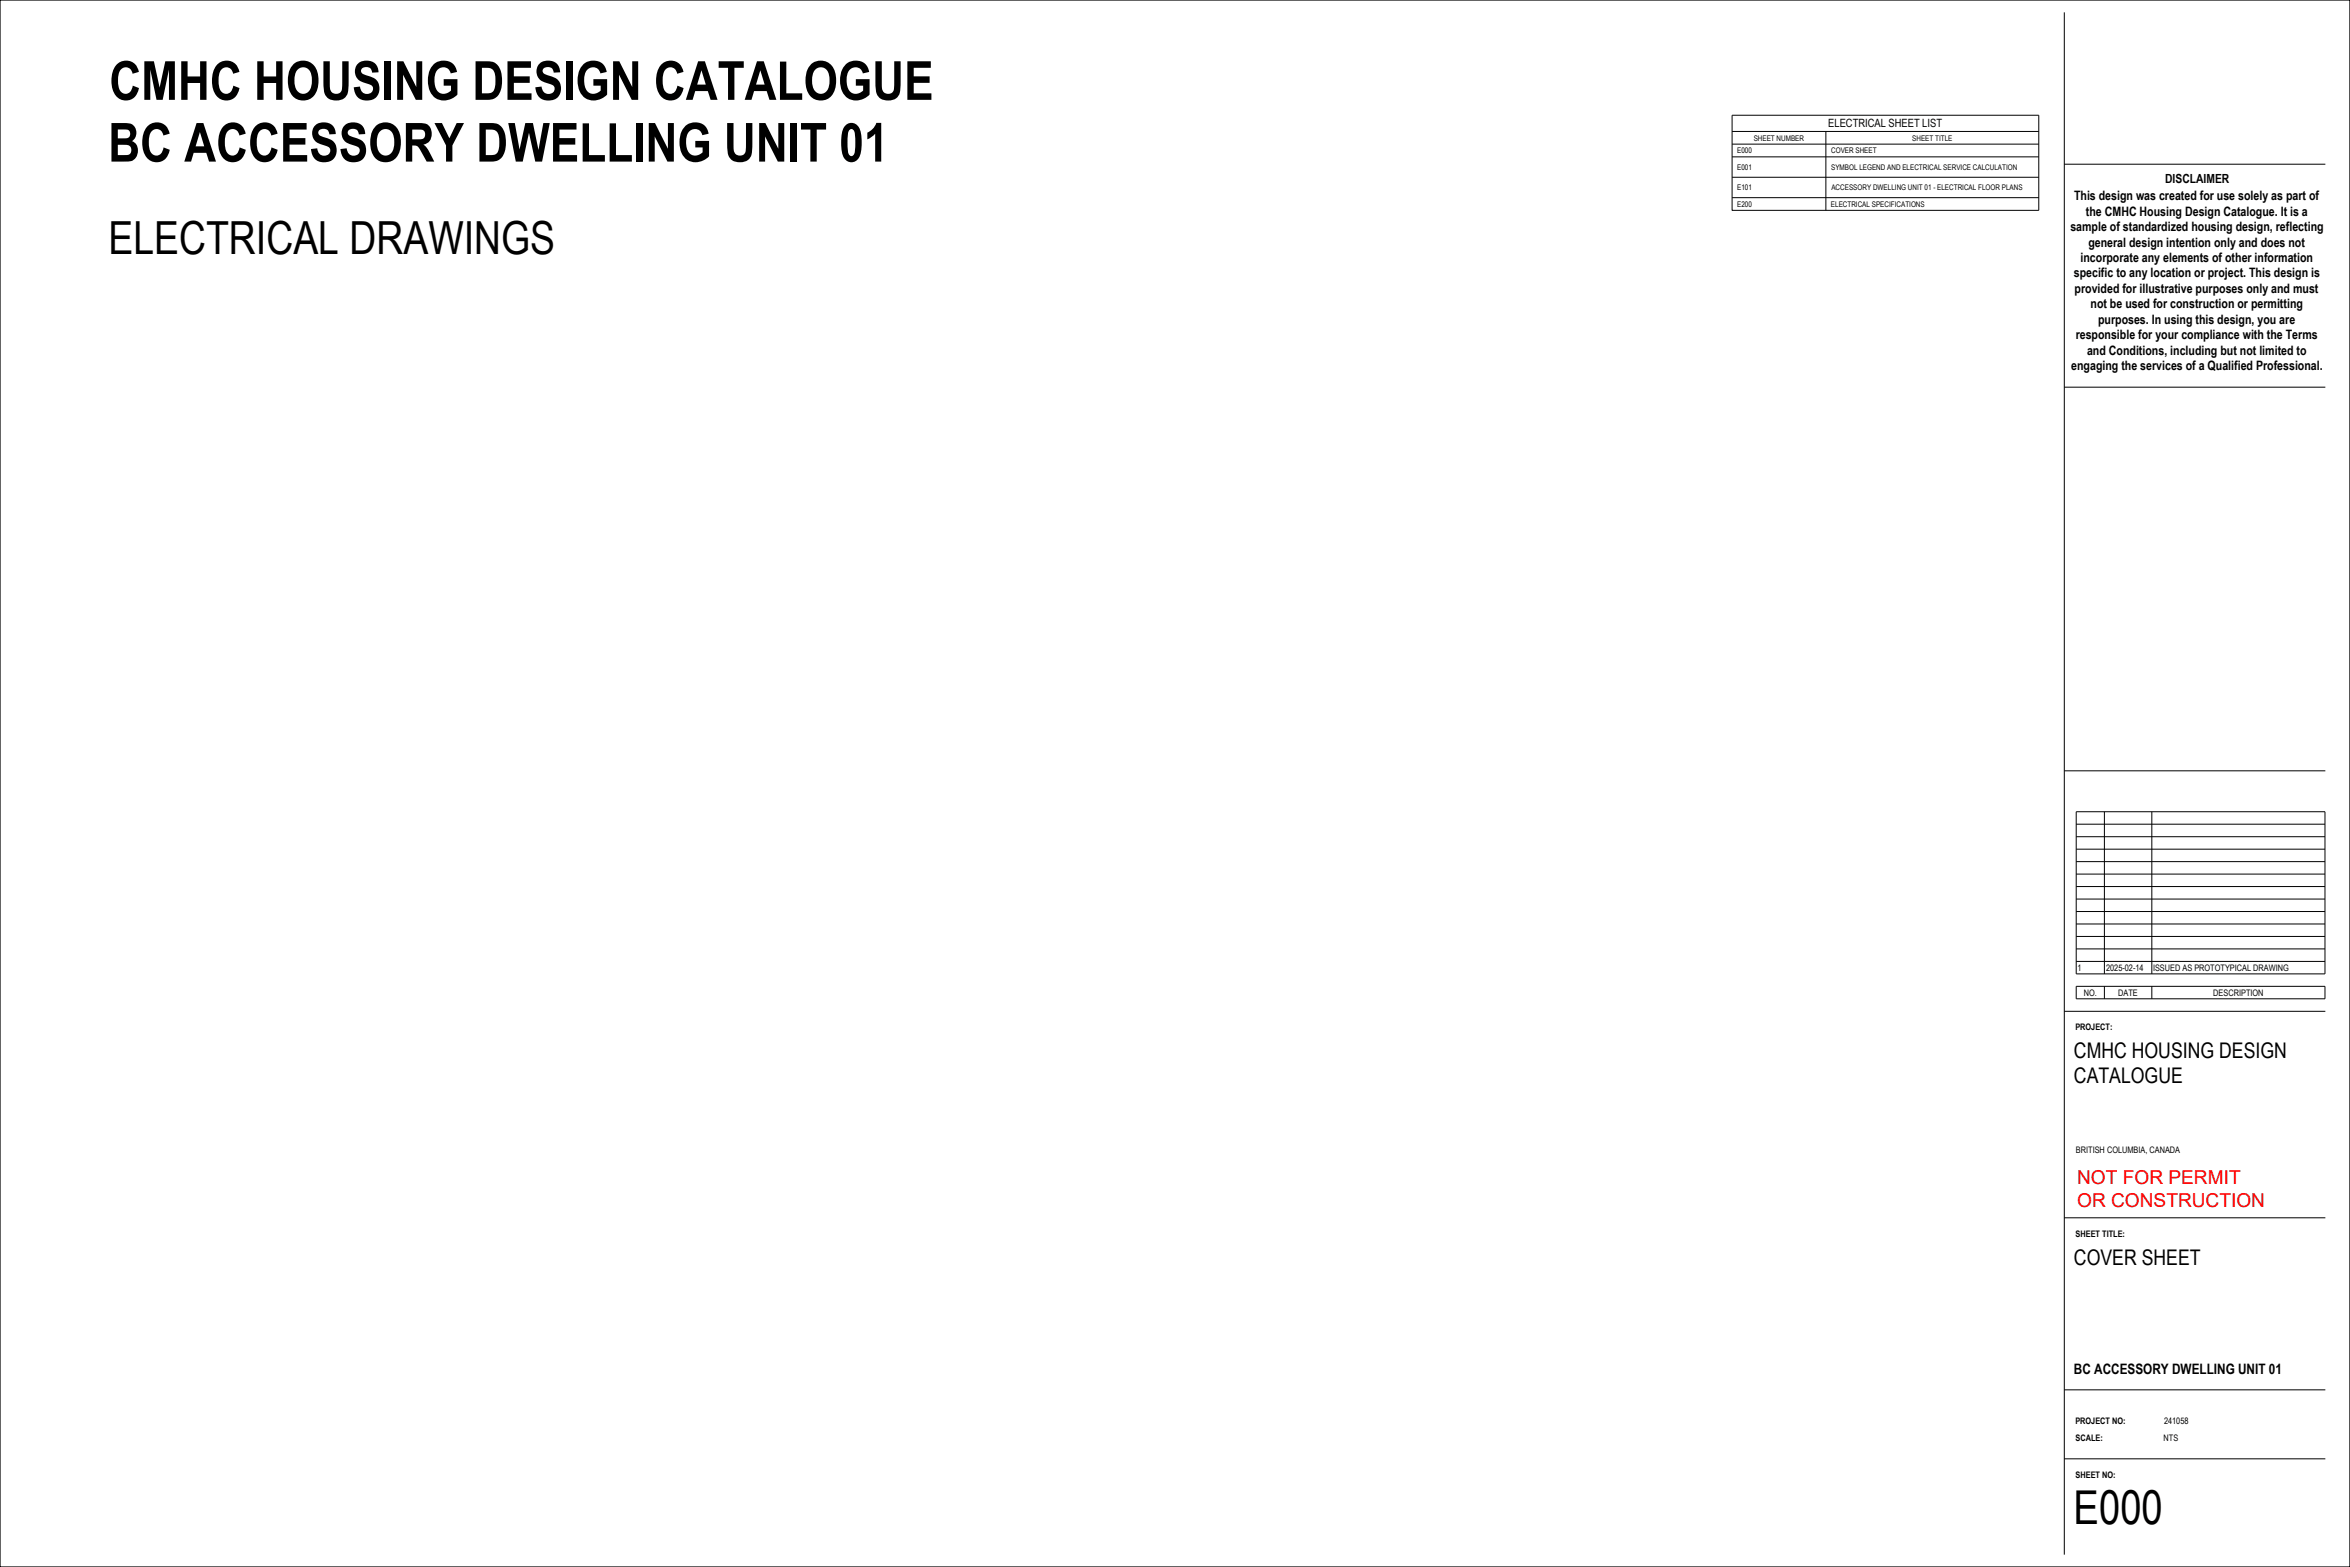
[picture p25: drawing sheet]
<svg xmlns="http://www.w3.org/2000/svg" width="914mm" height="610mm" viewBox="0 0 914 610" stroke-linecap="round" stroke-linejoin="round" font-family="sans-serif">
<defs><g id="words">
<g font-size="21">
<text x="42.5" y="38.8">CMHC HOUSING DESIGN CATALOGUE</text>
<text x="42.1" y="62.9">BC ACCESSORY DWELLING UNIT 01</text>
</g>
<text font-size="18.2" x="806.8" y="592.8">E000</text>
<text font-size="17.7" x="42.2" y="98.8">ELECTRICAL DRAWINGS</text>
<g font-size="8.4">
<text x="807" y="411.7">CMHC HOUSING DESIGN</text>
<text x="807" y="421.4">CATALOGUE</text>
<text x="807" y="492">COVER SHEET</text>
</g>
<g font-size="7.4" fill="#f00">
<text x="808.2" y="460.8">NOT FOR PERMIT</text>
<text x="808.2" y="469.7">OR CONSTRUCTION</text>
</g>
<text font-size="5.6" x="807" y="534.5">BC ACCESSORY DWELLING UNIT 01</text>
<g font-size="5">
<text x="807" y="77.9">This design was created for use solely as part of</text>
<text x="811.7" y="83.9">the CMHC Housing Design Catalogue. It is a</text>
<text x="805.6" y="89.9">sample of standardized housing design, reflecting</text>
<text x="812.6" y="95.9">general design intention only and does not</text>
<text x="809.5" y="101.9">incorporate any elements of other information</text>
<text x="806.9" y="108">specific to any location or project. This design is</text>
<text x="807.3" y="114">provided for illustrative purposes only and must</text>
<text x="813.4" y="120">not be used for construction or permitting</text>
<text x="816.4" y="126">purposes. In using this design, you are</text>
<text x="807.7" y="132">responsible for your compliance with the Terms</text>
<text x="812.1" y="138">and Conditions, including but not limited to</text>
<text x="805.9" y="144">engaging the services of a Qualified Professional.</text>
</g>
<text font-size="4.9" x="842.5" y="71">DISCLAIMER</text>
<text font-size="4.4" x="711.4" y="49.6">ELECTRICAL SHEET LIST</text>
<g font-size="3.5">
<text x="808.3" y="377.7">1</text>
<text x="819.5" y="377.7">2025-02-14</text>
<text x="837.8" y="377.7">ISSUED AS PROTOTYPICAL DRAWING</text>
<text x="810.8" y="387.4">NO.</text>
<text x="824.2" y="387.4">DATE</text>
<text x="861.2" y="387.4">DESCRIPTION</text>
<text x="807.5" y="400.9">PROJECT:</text>
<text x="807.8" y="448.5">BRITISH COLUMBIA, CANADA</text>
<text x="807.6" y="481.2">SHEET TITLE:</text>
<text x="807.5" y="554.1">PROJECT NO:</text>
<text x="842" y="554.1">241058</text>
<text x="807.6" y="560.6">SCALE:</text>
<text x="841.9" y="560.6">NTS</text>
<text x="807.6" y="574.9">SHEET NO:</text>
</g>
<g font-size="3">
<text x="675.9" y="59.6">E000</text>
<text x="682.4" y="54.7">SHEET NUMBER</text>
<text x="712.5" y="59.6">COVER SHEET</text>
<text x="744.1" y="54.7">SHEET TITLE</text>
<text x="675.9" y="66.1">E001</text>
<text x="712.5" y="66.1">SYMBOL LEGEND AND ELECTRICAL SERVICE CALCULATION</text>
<text x="675.9" y="74">E101</text>
<text x="712.6" y="74">ACCESSORY DWELLING UNIT 01 - ELECTRICAL FLOOR PLANS</text>
<text x="675.9" y="80.4">E200</text>
<text x="712.4" y="80.4">ELECTRICAL SPECIFICATIONS</text>
</g>
</g></defs>
<!-- layer: G-ANNO-TTLB-THIN -->
<path d="M0 0h914.3v609.6h-914.3zM803.2 63.9h101.6M803.2 150.6h101.6M803.2 299.9h101.6M803.2 393.4h101.6M803.2 473.8h101.6M803.2 540.7h101.6M803.2 567.5h101.6" fill="none" stroke="#000" stroke-width=".39"/>
<!-- layer: G-ANNO-TTLB-MEDM -->
<path d="M803.2 4.8v600" fill="none" stroke="#000" stroke-width=".39"/>
<!-- layer: A-DETL-THIN -->
<g fill="none" stroke="#000" stroke-width=".39">
<path d="M807.9 315.8h96.8v63.1h-96.8zM818.8 315.8v63.1M837.3 315.8v63.1M807.9 320.6h96.8M807.9 325.5h96.8M807.9 330.3h96.8M807.9 335.2h96.8M807.9 340h96.8M807.9 344.9h96.8M807.9 349.8h96.8M807.9 354.6h96.8M807.9 359.5h96.8"/>
<path d="M807.9 364.3h96.8M807.9 369.1h96.8M807.9 374h96.8M807.9 383.7h96.8v4.9h-96.8zM818.8 383.7v4.9M837.3 383.7v4.9"/>
</g>
<!-- layer: 0 -->
<path d="M674 44.8h119.3v37h-119.3zM674 51.1h119.3M674 56.1h119.3M710.5 51.1v30.7M674 61h119.3M674 69h119.3M674 76.9h119.3" fill="none" stroke="#000" stroke-width=".39"/>
<use href="#words"/>
</svg>
